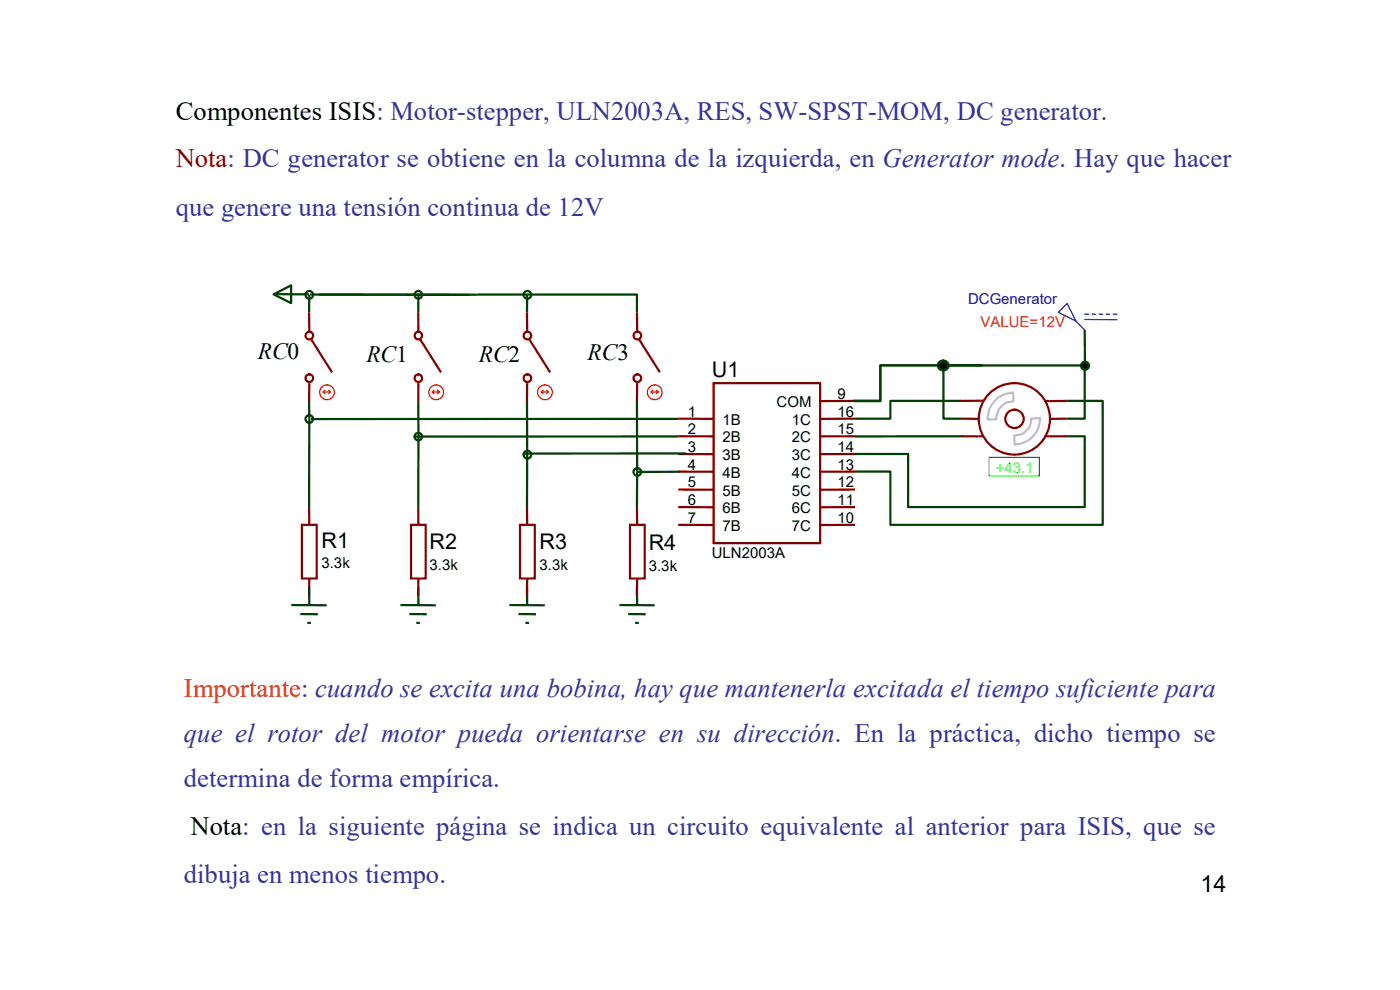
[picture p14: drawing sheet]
<svg xmlns="http://www.w3.org/2000/svg" width="297mm" height="210mm" viewBox="0 0 297 210" stroke-linecap="round" stroke-linejoin="round" font-family="sans-serif">
<defs><g id="words">
<g font-size="5.6">
<text x="37.3" y="25.4">Componentes ISIS: Motor-stepper, ULN2003A, RES, SW-SPST-MOM, DC generator.</text>
<text x="40.4" y="177">Nota: en la siguiente página se indica un circuito equivalente al anterior para ISIS, que se</text>
</g>
<text font-size="5.6" fill="#800000" x="37.3" y="35.5">Nota: DC generator se obtiene en la columna de la izquierda, en Generator mode. Hay que hacer</text>
<g font-size="5.6" fill="#339">
<text x="37.3" y="45.7">que genere una tensión continua de 12V</text>
<text x="39" y="157.4">que el rotor del motor pueda orientarse en su dirección. En la práctica, dicho tiempo se</text>
<text x="39" y="167">determina de forma empírica.</text>
<text x="39" y="187.2">dibuja en menos tiempo.</text>
</g>
<text font-size="5.6" fill="#f30" x="39" y="147.9">Importante: cuando se excita una bobina, hay que mantenerla excitada el tiempo suficiente para</text>
<g font-size="5">
<text x="54.7" y="76.2">RC0</text>
<text x="77.7" y="76.7">RC1</text>
<text x="101.6" y="76.9">RC2</text>
<text x="124.7" y="76.5">RC3</text>
<text x="254.7" y="189.3">14</text>
</g>
<g font-size="4.6">
<text x="151" y="80.1">U1</text>
<text x="68.2" y="116.3">R1</text>
<text x="91.1" y="116.5">R2</text>
<text x="114.5" y="116.5">R3</text>
<text x="137.6" y="116.7">R4</text>
</g>
<text font-size="3.2" fill="#0000c0" x="205.4" y="64.4">DCGenerator</text>
<text font-size="3.2" fill="#f30" x="208" y="69.3">VALUE=12V</text>
<g font-size="3.2">
<text x="145.9" y="88.4">1</text>
<text x="164.8" y="86.4">COM</text>
<text x="177.7" y="88.4">16</text>
<text x="177.7" y="84.6">9</text>
<text x="145.9" y="92.2">2</text>
<text x="145.9" y="95.9">3</text>
<text x="153.3" y="90.1">1B</text>
<text x="153.3" y="93.9">2B</text>
<text x="168" y="90.1">1C</text>
<text x="168" y="93.9">2C</text>
<text x="177.7" y="92.2">15</text>
<text x="177.7" y="95.9">14</text>
<text x="145.9" y="99.7">4</text>
<text x="153.3" y="97.7">3B</text>
<text x="153.3" y="101.4">4B</text>
<text x="168" y="97.7">3C</text>
<text x="168" y="101.4">4C</text>
<text x="177.7" y="99.7">13</text>
<text x="145.9" y="103.4">5</text>
<text x="145.9" y="107.2">6</text>
<text x="153.3" y="105.2">5B</text>
<text x="168" y="105.2">5C</text>
<text x="177.7" y="103.4">12</text>
<text x="177.7" y="107.2">11</text>
<text x="145.9" y="110.9">7</text>
<text x="153.3" y="108.9">6B</text>
<text x="153.3" y="112.6">7B</text>
<text x="168" y="108.9">6C</text>
<text x="168" y="112.6">7C</text>
<text x="177.7" y="110.9">10</text>
<text x="151" y="118.4">ULN2003A</text>
<text x="68.2" y="120.6">3.3k</text>
<text x="91.1" y="120.8">3.3k</text>
<text x="114.5" y="120.8">3.3k</text>
<text x="137.6" y="121">3.3k</text>
</g>
<text font-size="3.2" fill="#0f0" x="211.2" y="100.2">+43.1</text>
</g></defs>
<g fill="none" stroke="#004000" stroke-width=".47">
<path d="M58 62.4l3.8-1.9v3.8zM58 62.4h7.5M65.6 62.5v3.8M65.8 62.5h35.5M88.8 62.5l-.1 3.8M101.3 62.5h33.8v3.8M111.8 62.5v3.8M230.1 70l.1 7.5M65.6 85v22.6M88.7 85v22.6M111.8 85v22.6M135.1 85v22.6"/>
<path d="M143.9 88.9h-77.9M143.9 92.6h-56.2M145.5 96.2h-34.3M203.9 85h-15v3.8h-7.5M203.9 88.8h-3.7v-11.3h29.9v11.3h-3.7M203.9 92.5l-22.5 .1M226.4 92.5h3.7v15.1h-37.4v-11.3h-11.3M226.4 85h7.5v26.3h-45v-11.3h-7.5M144.2 100.1h-9.2M61.8 128.4h7.5M63.7 130.3h3.7M65.2 132.1l.8 .1"/>
<path d="M65.6 124.6v3.8M85 128.4h7.5M86.8 130.3h3.8M88.3 132.1l.8 .1M88.7 124.6l.1 3.8M108.1 128.4h7.5M110 130.3h3.7M111.5 132.1l.7 .1M111.8 124.6v3.8M131.4 128.4h7.5M133.3 130.3h3.7M134.7 132.1l.8 .1"/>
<path d="M135.1 124.6l.1 3.8"/>
<circle cx="65.6" cy="62.5" r=".81"/>
<circle cx="88.8" cy="62.5" r=".81"/>
<circle cx="111.9" cy="62.5" r=".82"/>
<circle cx="65.6" cy="88.9" r=".81"/>
<circle cx="88.8" cy="92.6" r=".79"/>
<circle cx="111.9" cy="96.4" r=".82"/>
<circle cx="135.2" cy="100.1" r=".81"/>
</g>
<g fill="none" stroke="#800000" stroke-width=".47">
<path d="M65.6 70v.4M65.6 66.3v3.7M66 71.9l4.4 7.1M88.7 70l.1 .4M88.7 66.3l.1 3.7M89.1 71.9l4.5 7.1M111.8 70v.4M111.8 66.3v3.7M112.2 71.9l4.5 7.1M135.1 70l.1 .4M135.1 66.3l.1 3.7M135.5 71.9l4.5 7.1"/>
<path d="M65.6 80.9v4.1M88.7 80.9v4.1M111.8 80.9v4.1M135.1 80.9v4.1M143.9 88.8l7.5 .1M143.9 92.5l7.5 .1M143.9 96.3l7.5 .1M151.4 81.3h22.6v33.9h-22.6zM181.4 88.8l-7.5 .1M181.4 92.5l-7.5 .1M181.4 96.3l-7.5 .1M181.4 85l-7.5 .1"/>
<path d="M203.9 88.8l3.7 .1M203.9 92.5l3.7 .1M207.6 92.5l1.2 .1M208.8 85h-5.2M222.6 92.5l-1.1 .1M226.4 85l-4.9 .1M226.4 88.8l-3.8 .1M226.4 92.5l-3.8 .1M64.1 111.3h3.1v11.4h-3.1zM65.6 107.6v3.7M87.2 111.3h3.1v11.4h-3.1zM88.7 107.6l.1 3.7"/>
<path d="M110.3 111.3h3.2v11.4h-3.2zM111.8 107.6v3.7M133.6 111.3h3.2v11.4h-3.2zM135.1 107.6l.1 3.7M143.9 100l7.5 .1M143.9 103.8l7.5 .1M143.9 107.6h7.5M143.9 111.3l7.5 .1M181.4 100l-7.5 .1M181.4 103.8l-7.5 .1M181.4 107.6h-7.5M181.4 111.3l-7.5 .1"/>
<path d="M65.6 122.6v3.8M88.8 122.6l-.1 3.8M111.8 122.6v3.8M135.2 122.6l-.1 3.8"/>
<circle cx="65.6" cy="71.2" r=".82"/>
<circle cx="88.8" cy="71.2" r=".81"/>
<circle cx="111.9" cy="71.2" r=".82"/>
<circle cx="135.2" cy="71.2" r=".82"/>
<circle cx="65.6" cy="80.2" r=".81"/>
<circle cx="88.8" cy="80.2" r=".8"/>
<circle cx="111.9" cy="80.2" r=".81"/>
<circle cx="135.2" cy="80.2" r=".81"/>
<circle cx="215.2" cy="88.8" r="7.6"/>
<circle cx="215.2" cy="88.9" r="1.94"/>
</g>
<path d="M211.8 84.3l2-.9 1.1-.1 .1 1.8a3.7 3.7 0 0 0-3.6 3.8l-1.9 .1v-.6a5.4 5.4 0 0 1 2.3-4.1zM215.1 92.4a3.5 3.5 0 0 0 3.6-3.6l1.9-.1a5.5 5.5 0 0 1-5.3 5.6z" fill="none" stroke="#c0c0c0" stroke-width=".47"/>
<path d="M209.9 97h10.6v3.9h-10.6z" fill="none" stroke="#0f0" stroke-width=".25"/>
<path d="M226.4 64.4l1.9 3.7-3.8-1.8zM228.3 68.1l1.8 1.9M230.1 66.6l.8 .1M230.1 67.8h6.8M231.7 66.6l.7 .1M233.2 66.6l.7 .1M234.7 66.6l.7 .1M236.2 66.6l.7 .1" fill="none" stroke="#0000c0" stroke-width=".25"/>
<g fill="#000">
<path d="M199.2 77a1.08 1.08 0 0 1 1.6-.3 1.08 1.08 0 0 1 0 1.7 1.08 1.08 0 0 1-1.6-.3 .92 .92 0 0 1 0-1.1z" fill-rule="evenodd"/>
<circle cx="230.2" cy="77.6" r=".82"/>
</g>
<circle cx="230.2" cy="77.6" r=".82" fill="none" stroke="#004000" stroke-width=".51"/>
<g fill="none" stroke="#f00" stroke-width=".25">
<path d="M69 82.8l-.5 .3 .5 .4M69.7 82.8l.4 .3M70.1 83.1l-1.6 .1M70.1 83.1l-.4 .4M92.1 82.8l-.4 .3 .4 .4M92.8 82.8l.4 .3M93.2 83.1l-1.5 .1M93.2 83.1l-.4 .4M115.2 82.8l-.4 .3 .4 .4M116 82.8l.3 .3M116.3 83.1l-1.5 .1M116.3 83.1l-.3 .4"/>
<path d="M138.5 82.8l-.4 .3 .4 .4M139.2 82.8l.5 .3M139.7 83.1l-1.6 .1M139.7 83.1l-.5 .4"/>
<circle cx="69.4" cy="83.2" r="1.56"/>
<circle cx="92.5" cy="83.2" r="1.56"/>
<circle cx="115.6" cy="83.2" r="1.57"/>
<circle cx="138.9" cy="83.2" r="1.57"/>
</g>
<path d="M199.2 77a1.08 1.08 0 0 1 1.6-.3 1.08 1.08 0 0 1 0 1.7 1.08 1.08 0 0 1-1.6-.3 .92 .92 0 0 1 0-1.1zM208.5 77.5h-21.7v7.5h-5.7" fill="none" stroke="#004000" stroke-width=".55"/>
<use href="#words"/>
</svg>
